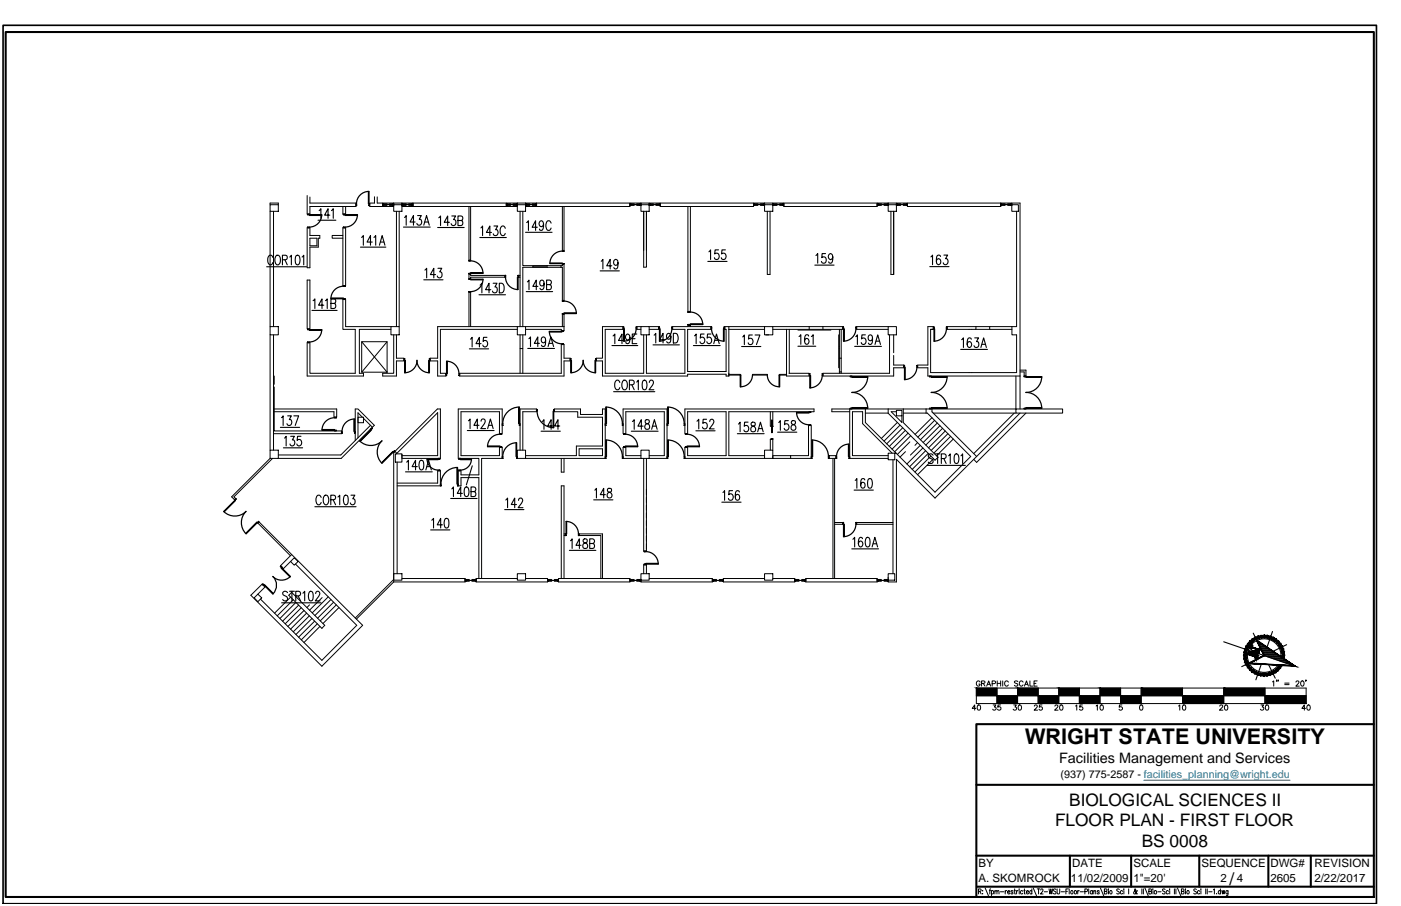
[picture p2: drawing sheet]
<svg xmlns="http://www.w3.org/2000/svg" width="432mm" height="279mm" viewBox="0 0 432 279" stroke-linecap="round" stroke-linejoin="round" font-family="sans-serif">
<defs><g id="words">
<text font-size="6.7" x="315.9" y="229.5">WRIGHT STATE UNIVERSITY</text>
<g font-size="5.3">
<text x="329.5" y="248.5">BIOLOGICAL SCIENCES II</text>
<text x="325.2" y="254.9">FLOOR PLAN - FIRST FLOOR</text>
<text x="351.9" y="261.3">BS 0008</text>
<text x="378.9" y="272.8">/</text>
</g>
<text font-size="4.4" x="326.4" y="235.4">Facilities Management and Services</text>
<g font-size="3.5">
<text x="301.6" y="267.4">BY</text>
<text x="330.4" y="267.4">DATE</text>
<text x="349.3" y="267.4">SCALE</text>
<text x="370.3" y="267.4">SEQUENCE</text>
<text x="391.6" y="267.4">DWG#</text>
<text x="405.2" y="267.4">REVISION</text>
<text x="301.6" y="272.1">A. SKOMROCK</text>
<text x="330.1" y="272.1">11/02/2009</text>
<text x="349.3" y="272.1">1&quot;=20'</text>
<text x="376.2" y="272.1">2</text>
<text x="381.2" y="272.1">4</text>
<text x="391.6" y="272.1">2605</text>
<text x="405.1" y="272.1">2/22/2017</text>
</g>
<text font-size="3.3" x="326.9" y="240">(937) 775-2587 - facilities_planning@wright.edu</text>
</g></defs>
<!-- layer: A-EXISTING -->
<g fill="none" stroke="#000" stroke-width=".31">
<path d="M83.2 63.1h2.6v2.1h-2.6zM83.2 63.1v-.5h2.6v.5M83.2 65.2v35.5M84.3 65.2v35.5M94.7 60.3v5.7h.8v-2.3h14.2v-1.1h-14.2v-1.8M94.7 70.2h.8v2.4h3.1v.9h-.5v2.7h-2.6v6.4h-.8zM95.5 73.5h2.2v2.3h-2.2zM105.7 70.2h.8v17.9h-.8zM105.7 72.6h-3.3v.9h3.3M105.7 63.7v2.3h.8v-2.3M115.4 60.7v1.9h-1.5v1.1h4.1M116.3 60.7v1.9h1.7"/>
<path d="M121.3 63.1h2.6v2.1h-2.6zM121.3 62.6h-3.3v1.1h3.3M121.3 62.6v.5M121.3 62.6h34.8M122.2 65.2v35.5M123 65.2v35.5M123.9 63.7h32.2M123.9 62.6v.5M127.3 62.6v1.1M144.5 63.7v16.6h.5v-16.6M159.4 63.1h2.6v2.1h-2.6zM159.4 62.6h-3.3v1.1h3.3"/>
<path d="M159.4 62.6h34.8M159.4 62.6v.5M160.3 65.2v35.5M161.1 65.2v16.7h7.6M162 62.6v.5M165.4 62.6v1.1M173.3 63.7v13.6h.5v-13.6M197.5 63.1h2.6v2.1h-2.6zM197.5 62.6h-3.3v1.1h-32.2M197.5 62.6h2.6M197.5 62.6v.5M198.4 65.2v17.2h.8v-17.2v12"/>
<path d="M203.5 62.6h28.8M212 63.7v32.4h.8v-32.4M235.6 63.1h2.6v2.1h-2.6zM235.6 62.6h-3.3v1.1h-28.8v-1.1h-3.4v.5M235.6 62.6h2.6M235.6 62.6v.5M236.5 65.2v19.4h.8v-19.4M241.6 62.6h28.8M273.7 63.1h2.6v2.1h-2.6zM273.7 62.6h-3.3v1.1h-28.8v-1.1h-3.4v.5M273.7 62.6h2.6M273.7 62.6v.5"/>
<path d="M274.6 65.2v19.4h.8v-19.4M279.7 62.6h28.8M308.5 62.6h5.9v63.5M308.5 62.6v1.1h-28.8v-1.1h-3.4v.5M311.8 63.1h2.1v2.1h-2.1zM311.8 62.6v.5M313.3 65.2v35.5h-1.4M94.7 86.4h.8v15h-.8zM144.5 84.5h.5v.4h10.6v.6h-10.6v.4h-.5zM160.3 84.9h-.4v.6h.4M168.7 81.9h4.6v-.4h.5v11.2h-.5v-10.3h-12.2v18.3M168.7 81.9l-4.5 .1v.4h4.5"/>
<path d="M172.9 81.9v.5M83.2 100.7h2.6v2.6h-2.6zM83.2 103.3v35.5M84.3 103.3v35.5M84.5 119.4v13.5h20.8v.8h-21M84.5 116v2.5M111.5 105.4h7.8v9.4h-7.8zM111.5 105.4l7.8 9.4M119.3 105.4l-7.8 9.4M120.5 100.7h2.5v2.6h-2.5zM120.5 100.7h-14v-8.4h-.8v9.3h3.8v13.5h-14v-9.4h-.8v10.3h17.3v-.9h-1.2v-13.5h9.7M121.3 103.3v11.8h-3.3v.9h4.2v-4.7h2.3v-.8h-2.3v-7.2"/>
<path d="M141.7 115.1h31.3v-8.9h.8v4.3h1.9v.8h-1.9v4.7h-32.1zM144.5 100.7v-10.6h.5v10.6M159.4 100.7h2.6v2.6h-2.6zM159.4 100.7h-24.5v9.8h-2.3v.8h2.3v4.7h2.5v-.9h-1.7v-13.5h23.7M160.3 103.3v4.2h.8v-4.2M160.3 107.5v7.6M161.1 107.5v7.6M162 100.7h11.8M173.3 100.7v-3.8h.5v5.1h-.8v-.4h-11M197.5 100.7h2.6v2.6h-2.6zM197.5 100.7h-1.2v.9h1.2M200.1 100.7h2.9v.9h-2.9"/>
<path d="M212 100.7v-.4h.8v.4M224.6 100.7v15.3h-.8v-.6h-11.9v.6h-26.2v-4.7h-1.9v-.8h1.9v-9.8h6.3v.9h-5.5v13.5h11.9v-11.8M224.6 101.6h11M224.6 115.5h3.5v.2h-3.5M232 115.5h4.5v.2h-4.5zM235.6 100.7h2.6v2.6h-2.6zM235.6 100.7h-12.2v.9h.4v13h-11.9v-13h7.2v-.9h-11.8v.9h3.8v13.5h-11.9v-11.8M236.1 103.3h.8M238.2 100.7h21.6v.9h-6.2M238.2 101.6h15.4M242.4 101.6v14.4h7v-.9h-6.2M242.4 115.5h-2.1v.2h2.1"/>
<path d="M243.3 101.6v13.5M245.9 101.8h10.2M249.4 100.7v.9M253.6 100.7v.9M258.5 103.3v10.1M258.7 110.5h.6M258.7 114.7h.6M258.7 101.6v13.5M259.3 101.6v13.5M273.7 100.7h2.6v2.6h-2.6zM273.7 100.7h-9.7v.9h9.7M274.2 103.3v11.8h-20.6v.9h21.8v-2.6h3.2v-.8h-3.2v-3"/>
<path d="M275.4 103.3v5.5M286.8 101.6h.9v-.9h-1.7v11.9h-3.2v.8h3.2v2.6h28.4M286.8 101.6h.9M291.9 100.7h8.9v.9h-8.9zM300.8 101.6h4.2M300.8 100.7h4.2M311.9 100.7v2.6h1.4v11.6h-26.5v-13.3M311.9 100.7h-6.9v.9h6.9M313.1 116v10.1M314.4 114.1h1.8v1.9h-.5v-1.3h-1.3M83.2 138.8h2.6v2.6h-2.6zM84.3 126.1h19.5v2.6h-.9v-1.7h-18.6"/>
<path d="M109.5 135.9v-9.8h.8l5.1 5.1-10.2 10.2h-19.4M110.3 128.7h1.7v1.7h-1.7zM111.7 128.7l-1.4-1.4v7.7M112 129l2.8 2.8M114.2 131.2l-9.2 9.1h-19.2M121.7 139.2l13.1-13.1h.9v15.3h-11.8M121.8 140h2.1v2.5h-2.1zM122.2 140l.1-.2-.6-.6-.4 .4v39M122.3 139.8l12.6-12.5v13.2h-11M159.4 138.8h2.6v2.6h-2.6zM160.3 138.8v-12.7h5.1v.9h-4.3v11.8M178.5 138.4h7.2v2.1h-7.2z"/>
<path d="M197.5 138.8h2.6v2.6h-2.6zM235.6 138.8h2.6v2.6h-2.6zM237.4 127v4.4h.8v-4.4M237.4 138.8v-3.4h.8v3.4M261.9 126.1v15.3h11.8M266.7 126.1v4.2l9.5 9.5h-.4M266.7 127.4h7M273.7 139.8h2.1v2h-2.1zM273.7 126.1v1.3l14.5 14.5 .9-.9-10.7-10.7v-4.2M275 139.8l-9.1-9.1v-3.7h-3.2v13.5h11M276.3 126.5h1.7v1.7h-1.7zM276.3 127h-1.6l3.3 3.3v-2.1"/>
<path d="M276.6 130.3l-5 4.9M277.4 131.1l-4.9 4.9M278.2 131.9l-4.9 5M278.4 127.4h7.4l13.4 13.4-11 11-12-12M279 132.7l-4.9 5M279.1 139.3l-1.7 1.7M279.9 133.6l-5 4.9M280.4 136.3l-3.8 3.8M280.7 134.4l-5 4.9M282.8 136.5l-.8 .8M283.6 137.3l-3 3M284.5 138.1l-5 5"/>
<path d="M285.3 139l-5 4.9M285.4 126.1v1.3M286.1 139.8l-5 5M287.2 128.8l-5.2 5.2M287.2 126.1v.9l13.8 13.8M287.6 127.4h25.5M288.1 129.6l-5.2 5.2M288.9 130.4l-5.2 5.2M289.7 131.3l-5.2 5.2M290.5 132.1l-5.2 5.2M291.4 132.9l-5.2 5.2M292.2 133.7l-5.2 5.2"/>
<path d="M293 134.5l-5.2 5.2M293.8 135.4l-5.2 5.2M312.6 127.4l-12.5 12.5M313.1 126.1h14.4v1.3h-14.4zM313.1 126.1h-56.7v.9h5.5M314.4 127.4l-26.2 26.2-11.9-11.9v37.8h-2.6v-.6M316.2 127.4l-15.2 15.2-.9-.9M83.2 141.4l-11.8 11.8 .9 .9 .4-.3-.6-.6 11.9-11.8M122.4 149h12.5v-3.8h.8v4.6h-13.3M122.4 142.5v34.4M123.9 140.1v1.1M162 140.5h15.6v-2.9h8.1v-8.9h-7.6v-1.7h-7.2v-.9h8v1.7h6.8v-1.7h.8v15.3h-24.5"/>
<path d="M173 141.4v4.2h.8v-4.2M197.5 140.5h-4.6v-2.5h-.9v3.4h5.5M198.4 141.4v28.5h.8v-28.5M200.1 140.5h4.6v-13.5h-11.8v6.7h-.9v-7.6h13.6v15.3h-5.5M235.6 140.5h-11v-13.5h26.3v-.9h-39.8v7.6h.8v-6.7h11.9v13.5h-11.9v-2.5h-.8v3.4h24.5M238.2 140.5h5.5v.9h-5.5zM243.7 140.5h5.5v-9.3h.8v10.2h-6.3M255.5 140.5h2.2v.9h-2.2zM256.7 141.4v37M257.2 141.4v37M275.2 141.8v35.1M286.9 140.6l-4.9 5"/>
<path d="M287.8 141.4l-5 5M89.5 173.2l-2.2 2.2-.8-.9 3.4-3.5 21.9 21.8-12.6 12.7-21.9-21.9 3.5-3.5 .9 .9-2.2 2.2M89.9 171l-10.1-10.1-.3 .4 10 10.1M90.7 172l1.2 1.2-1.2 1.1-1.2-1.1zM91.1 174l18.9 18.8-10.8 10.8-18.9-18.8M121.3 176.9h2.6v2h-2.6zM121.3 178.9v.6M121.3 179.5l-11.5 11.4M121.3 178.7l-11.8 11.9M123.9 178.4h19.5v1.1h-22.1M147.6 178.4v-31.1h-5.5v2.5h-.9v-4.6h.9v1.2h5.5v-5h-6.4v-15.3h13.6v7.6h-.9v-6.7h-11.8v13.5h11.8v-2.5h.9v3.4h-6.4v37M159.4 176.9h2.6v2h-2.6z"/>
<path d="M159.4 178.4h-12.7v1.1h22.1v-1.1h-6.8M172.1 178.4h22.1v1.1h-22.1zM173 178.4v-28.6h.8v28.6M173.8 164.6h.5v.6h-.5M185.2 178.4v-13.2h-6.7v-.6h7.2v13.8M197.5 176.9h2.6v2h-2.6zM198.4 176.9v-2.7h.8v2.7M200.1 178.4h19.5v1.1h-22.1v-.6M235.6 176.9h2.6v2h-2.6zM235.6 178.4h-12.7v1.1h22.1v-1.1h-6.8M248.3 178.4h22.1v1.1h-22.1zM257.2 161.1h2.6v.6h-2.6"/>
<path d="M273.7 176.9h2.1v2h-2.1zM273.7 178.4h.1M275.2 161.1h-11.2v.6h11.2M78.3 184.4l1.2-1.2 1.2 1.2-1.2 1.2zM89.5 184.2l-4.9 4.9M89.9 182.7l10.2 10.1-.9 1-10.2-10.2zM90.4 185l-5 4.9M91.2 185.8l-4.9 4.9M92 186.6l-4.9 5M92.9 187.4l-5 5M93.7 188.3l-5 4.9M94.5 189.1l-5 4.9"/>
<path d="M95.3 189.9l-4.9 4.9M95.4 186.5l-.8 .9M96.2 190.7l-5 5M97 191.6l-5 4.9M97.8 192.4l-4.9 4.9M98.6 193.2l-4.9 4.9M99.3 184.3l-3.9 3.9M101.1 184.1l-4.9 4.9M102 184.9l-5 4.9M102.8 185.7l-4.9 4.9M103.6 186.5l-4.9 5M104.5 187.4l-5 4.9"/>
</g>
<!-- layer: A-WINDOW -->
<g fill="none" stroke="#000" stroke-width=".31">
<path d="M118 62.8h.2v.5h-.2zM118.2 63.3h-.2h1.3M118.2 62.8h-.2h1.3M118.2 63.1h.1M118.2 63.1h2.9M120 63.3h1.3h-.2M120 62.8h1.3h-.2M121.1 62.8h.2v.5h-.2zM121.1 63.1h.1M123.9 62.8h.2v.5h-.2zM124.1 63.3h-.2h1.3M124.1 62.8h-.2h1.3"/>
<path d="M124.1 63.1h.1M124.1 63.1h3M126 63.3h1.3h-.2M126 62.8h1.3h-.2M127.1 62.8h.2v.5h-.2zM127.1 63.1h.1M156.1 62.8h.2v.5h-.2zM156.3 63.3h-.2h1.3M156.3 62.8h-.2h1.3M156.3 63.1h.1M156.3 63.1h2.9M158.1 63.3h1.3h-.2"/>
<path d="M158.1 62.8h1.3h-.2M159.2 62.8h.2v.5h-.2zM159.2 63.1h.1M162 62.8h.2v.5h-.2zM162.2 63.3h-.2h1.3M162.2 62.8h-.2h1.3M162.2 63.1h.1M162.2 63.1h3M164.1 63.3h1.3h-.2M164.1 62.8h1.3h-.2M165.2 62.8h.2v.5h-.2zM165.2 63.1h.1"/>
<path d="M194.2 62.8h.2v.5h-.2zM194.4 63.3h-.2h1.3M194.4 62.8h-.2h1.3M194.4 63.1h.1M194.4 63.1h2.9M196.2 63.3h1.3h-.2M196.2 62.8h1.3h-.2M197.3 62.8h.2v.5h-.2zM197.3 63.1h.1M200.1 62.8h.2v.5h-.2zM200.3 63.3h-.2h1.3M200.3 62.8h-.2h1.3"/>
<path d="M200.3 63.1h.1M200.3 63.1h3M202.2 63.3h1.3h-.2M202.2 62.8h1.3h-.2M203.3 62.8h.2v.5h-.2zM203.3 63.1h.1M232.3 62.8h.2v.5h-.2zM232.5 63.3h-.2h1.3M232.5 62.8h-.2h1.3M232.5 63.1h.1M232.5 63.1h2.9M234.4 63.3h1.2h-.2"/>
<path d="M234.4 62.8h1.2h-.2M235.4 62.8h.2v.5h-.2zM238.2 62.8h.2v.5h-.2zM238.4 63.3h-.2h1.3M238.4 62.8h-.2h1.3M238.4 63.1h3M240.3 63.3h1.3h-.2M240.3 62.8h1.3h-.2M241.4 62.8h.2v.5h-.2zM241.4 63.1h.1M270.4 62.8h.2v.5h-.2zM270.6 63.3h-.2h1.3"/>
<path d="M270.6 62.8h-.2h1.3M270.6 63.1h.1M270.6 63.1h2.9M272.5 63.3h1.2h-.2M272.5 62.8h1.2h-.2M273.5 62.8h.2v.5h-.2zM276.3 62.8h.2v.5h-.2zM276.5 63.3h-.2h1.3M276.5 62.8h-.2h1.3M276.5 63.1h3M278.4 63.3h1.3h-.2M278.4 62.8h1.3h-.2"/>
<path d="M279.5 62.8h.2v.5h-.2zM279.5 63.1h.1M308.5 62.8h.2v.5h-.2zM308.7 63.3h-.2h1.3M308.7 62.8h-.2h1.3M308.7 63.1h.1M308.7 63.1h2.9M310.6 63.3h1.2h-.2M310.6 62.8h1.2h-.2M311.6 62.8h.2v.5h-.2zM143.4 178.7h.2v.6h-.2zM143.6 178.7h-.2h1.3"/>
<path d="M143.6 179.3h-.2h1.3M143.6 179h.1M143.6 179h2.9M145.4 178.7h1.3h-.2M145.4 179.3h1.3h-.2M146.5 178.7h.2v.6h-.2zM146.5 179h.1M168.8 178.7h.2v.6h-.2zM169 178.7h-.2h1.3M169 179.3h-.2h1.3M169 179h.1M169 179h2.9"/>
<path d="M170.8 178.7h1.3h-.2M170.8 179.3h1.3h-.2M171.9 178.7h.2v.6h-.2zM171.9 179h.1M194.2 178.7h.2v.6h-.2zM194.4 178.7h-.2h1.3M194.4 179.3h-.2h1.3M194.4 179h.1M194.4 179h2.9M196.2 178.7h1.3h-.2M196.2 179.3h1.3h-.2M197.3 178.7h.2v.6h-.2z"/>
<path d="M197.3 179h.1M219.6 178.7h.2v.6h-.2zM219.8 178.7h-.2h1.3M219.8 179.3h-.2h1.3M219.8 179h.1M219.8 179h2.9M221.7 178.7h1.2h-.2M221.7 179.3h1.2h-.2M222.7 178.7h.2v.6h-.2zM245 178.7h.2v.6h-.2zM245.2 178.7h-.2h1.3M245.2 179.3h-.2h1.3"/>
<path d="M245.2 179h.1M245.2 179h2.9M247.1 178.7h1.2h-.2M247.1 179.3h1.2h-.2M248.1 178.7h.2v.6h-.2zM270.4 178.7h.2v.6h-.2zM270.6 178.7h-.2h1.3M270.6 179.3h-.2h1.3M270.6 179h.1M270.6 179h2.9M272.5 178.7h1.2h-.2M272.5 179.3h1.2h-.2"/>
<path d="M273.5 178.7h.2v.6h-.2z"/>
</g>
<!-- layer: ROOM-NUMBER -->
<g fill="none" stroke="#000" stroke-width=".34">
<path d="M84.1 79.4a.72 .72 0 0 0-1.2-.6 2.08 2.08 0 0 0 .3 2.9 .81 .81 0 0 0 .9-.7M85.1 78.8l.3-.1a1.59 1.59 0 0 1 1.2 1.2 1.59 1.59 0 0 1-.6 1.6l-.2 .2a1.31 1.31 0 0 1-1.1-1.9zM89.3 79.3l.5-.6v3M91.3 78.8l.5-.1a2.02 2.02 0 0 1 0 3h-.2a2.36 2.36 0 0 1-.3-2.9zM93.1 79.3l.5-.6v3M98 67.9h5.5M98.4 65l.5-.6v2.9M101.7 66.4h-1.7l1.1-2v2.9M102.2 65l.5-.6v2.9M111.1 76.2h7.8M111.4 73.2l.6-.5v2.9M114.7 74.6h-1.6l1.1-1.9v2.9"/>
<path d="M115.2 73.2l.6-.5v2.9M116.9 75.6l.9-2.9 .8 2.9M117.3 74.6h1M124.3 70h8.3M124.7 67.1l.5-.6v2.9M127.9 68.5h-1.5l1-2v2.9M128.7 66.5h1.2l-.7 1.1a.88 .88 0 0 1 .7 1.2 .88 .88 0 0 1-1.3 .4l-.1-.3M130.6 69.4l.9-2.9 .8 2.9M130.9 68.5h1.1M134.9 70.2h8.2M135.2 67.2l.6-.6v3M138.5 68.6h-1.6l1.1-2v3"/>
<path d="M139.2 66.6h1.2l-.6 1.1a.9 .9 0 0 1 .7 1.2 .9 .9 0 0 1-1.3 .5l-.2-.4M141.2 68h.9l.5-.5a.64 .64 0 0 0-.5-.9h-.9v3h.9a.84 .84 0 0 0 .6-.8 .84 .84 0 0 0-.6-.8M147.9 73.3h8.2M148.2 70.3l.5-.6v3M151.5 71.7h-1.6l1.1-2v3M152.2 69.7h1.2l-.6 1.1a.88 .88 0 0 1 .7 1.2 .88 .88 0 0 1-1.4 .4l-.1-.3M155.7 70.4a.72 .72 0 0 0-1.1-.5 2.02 2.02 0 0 0 .2 2.8 .75 .75 0 0 0 .9-.7M162 71.6h8.2M162.3 68.6l.6-.5v2.9M165.6 70.1h-1.6l1.1-2v2.9M167.5 69.1l-.3 .7a.82 .82 0 0 1-1.1-.8 .82 .82 0 0 1 1.1-.8 2.28 2.28 0 0 1-.3 2.8l-.6-.1v-.3M169.9 68.8a.74 .74 0 0 0-.8-.7 .74 .74 0 0 0-.7 .7v1.5a.72 .72 0 0 0 .4 .7 .72 .72 0 0 0 .7-.1l.4-.6"/>
<path d="M218.5 77.7l.5-.6v2.9M221.5 77.1h-1.1l-.1 1.2a.89 .89 0 0 1 1.4 .8 .89 .89 0 0 1-1.4 .7l-.1-.3M223.6 77.1h-1.1l-.1 1.2a.89 .89 0 0 1 1.4 .8 .89 .89 0 0 1-1.4 .7l-.1-.3M251.5 78.8l.5-.6v3M254.4 78.2h-1v1.1a.92 .92 0 0 1 1.3 .9 .92 .92 0 0 1-1.3 .8l-.2-.4M256.7 79.2l-.4 .7a.88 .88 0 0 1-1.1-.6 .88 .88 0 0 1 .7-1.1 1.81 1.81 0 0 1 .1 3l-.5-.2-.1-.3M286.9 79.2l.5-.5v2.9M289.9 79.1l-.2-.3-.5-.1a1.54 1.54 0 0 0-.6 1.9l.3 .9a.88 .88 0 0 0 1.2-.6 .88 .88 0 0 0-.8-1.1l-.4 .1-.3 .7M290.9 78.7h1.2l-.7 1.1a.88 .88 0 0 1 .7 1.2 .88 .88 0 0 1-1.3 .3l-.1-.3M82.2 82.3h12.3M87.1 80.1h.9l.5-.5a.64 .64 0 0 0-.5-.9h-.9v3M87.8 80.1l.7 1.6"/>
<path d="M96.2 95.7h7.7M96.5 92.7l.5-.5v2.9M99.8 94.1h-1.6l1-1.9v2.9M100.3 92.7l.6-.5v2.9M102 93.6h1l.5-.6a.64 .64 0 0 0-.5-.8h-1v2.9h1a.84 .84 0 0 0 .5-.7 .84 .84 0 0 0-.5-.8M130.6 86.3h5.9M131 83.3l.5-.6v3M134.3 84.7h-1.7l1.1-2v3M135 82.7h1.2l-.7 1.1a.9 .9 0 0 1 .7 1.2 .9 .9 0 0 1-1.2 .5l-.2-.4M147.6 90.9h8.2M148 87.9l.5-.6v3M151.3 89.3h-1.6l1-2v3"/>
<path d="M152 87.3h1.2l-.7 1.2a.85 .85 0 0 1 .8 1.3 .85 .85 0 0 1-1.5 0M153.9 87.3a1.59 1.59 0 0 1 1.6 1.1 1.59 1.59 0 0 1-.5 1.8l-1.1 .1zM162.2 89.9h8.1M162.5 86.9l.5-.5v2.9M165.8 88.3h-1.6l1.1-1.9v2.9M167.7 87.3l-.1 .5a.63 .63 0 0 1-.6 .4 .63 .63 0 0 1-.6-.4l-.1-.5a.82 .82 0 0 1 .8-.9l.5 .4 .1 .5a1.44 1.44 0 0 1-.9 2l-.4-.4M168.5 87.8l1.2-.2 .2-.4-.2-.7-1.2-.1v2.9h.9a.82 .82 0 0 0 .6-.7 .82 .82 0 0 0-.6-.8M185 83.5h5.9M185.3 80.6l.5-.6v2.9M188.6 82h-1.6l1.1-2v2.9M190.5 81l-.3 .7a.88 .88 0 0 1-1.2-.6 .88 .88 0 0 1 .8-1.1 1.21 1.21 0 0 1 .7 1.7l-.3 1.1-.6 .1-.4-.4M218.2 80.6h5.9"/>
<path d="M251.1 81.8h6M286.6 82.2h5.9M144.7 107.6h5.9M145 104.6l.5-.6v3M148.3 106h-1.6l1.1-2v3M150.1 104h-1.1l-.1 1.3a.95 .95 0 0 1 1.5 .5 .95 .95 0 0 1-1.1 1.2l-.5-.6M162.7 107.5h8.2M163 104.5l.5-.6v3M166.3 105.9h-1.6l1-2v3M168.2 104.9l-.1 .4a.63 .63 0 0 1-.6 .4 .63 .63 0 0 1-.6-.4l-.1-.4a.82 .82 0 0 1 .7-1l.6 .4 .1 .6a1.57 1.57 0 0 1-.7 2l-.5-.2-.1-.3M168.9 106.9l.9-3 .8 3M169.2 105.9h1.1"/>
<path d="M188.6 106.6h8M188.9 103.6l.6-.6v3M191 118a.72 .72 0 0 0-1.1-.6 2.02 2.02 0 0 0 .2 2.8 .75 .75 0 0 0 .9-.7M192.1 117.4l.2-.2a1.59 1.59 0 0 1 .8 2.6l-.4 .4a1.39 1.39 0 0 1-.9-2.2zM192.2 105h-1.6l1.1-2v3M194 118.7l1.3-.2 .2-.4-.1-.6-.4-.3h-1v3M194.2 104l-.4 .7a.88 .88 0 0 1-1.1-.6 .88 .88 0 0 1 .7-1.1 1.81 1.81 0 0 1 .1 3l-.5-.2-.1-.2M194.7 118.7l.8 1.5M194.9 104.5h.8M196.2 117.8l.5-.6v3M196.3 103h-1.4v3h1.4M198.2 117.4l.6-.2a2.02 2.02 0 0 1 0 3h-.2a1.38 1.38 0 0 1-.7-1.7z"/>
<path d="M200.1 118l.2-.5a.68 .68 0 0 1 .9-.1 .68 .68 0 0 1 .1 1l-1.3 1.8h1.5M201.3 106.4h8.1M201.6 103.3l.5-.5v3M204.9 104.8h-1.6l1.1-2v3M206.8 103.8l-.1 .4a.63 .63 0 0 1-.6 .4 .63 .63 0 0 1-.6-.4l-.1-.4a.82 .82 0 0 1 .7-1l.6 .4 .1 .6a1.57 1.57 0 0 1-.7 2l-.5-.2-.1-.3M207.5 102.8h.8a1.78 1.78 0 0 1 0 3h-.8zM213.7 106.6h8.3M214.1 103.6l.5-.6v3M217 103h-1l-.2 1.3a.95 .95 0 0 1 1.5 .5 .95 .95 0 0 1-1 1.2l-.6-.6M219.1 103h-1l-.2 1.3a.95 .95 0 0 1 1.5 .5 .95 .95 0 0 1-1 1.2l-.5-.6M220 106l.8-3 .9 3M220.3 105h1"/>
<path d="M228.6 106.9h5.9M228.9 103.9l.5-.6v3M231.9 103.3h-1.1l-.1 1.3a.89 .89 0 0 1 1.4 .7 .89 .89 0 0 1-1.4 .7l-.1-.3M232.7 103.3h1.5l-1.1 3M245.9 106.8h5.5M246.3 103.8l.5-.6v3M249.2 103.6l-.1-.3-.5-.1a2.02 2.02 0 0 0 0 3 .86 .86 0 0 0 .8-1 .86 .86 0 0 0-1.1-.7l-.3 .7M250.1 103.8l.5-.6v3M263.4 106.8h8.3M263.8 103.8l.5-.5v2.9M266.7 103.3h-1l-.2 1.2a.95 .95 0 0 1 1.5 .6 .95 .95 0 0 1-1 1.1l-.6-.6M268.9 104.2l-.1 .5a.63 .63 0 0 1-.6 .4 .63 .63 0 0 1-.6-.4v-.5a.82 .82 0 0 1 .7-.9l.5 .4 .1 .5a1.44 1.44 0 0 1-.8 2l-.5-.4"/>
<path d="M269.7 106.2l.8-2.9 .9 2.9M270 105.2h1M296.1 107.8h8.2M296.4 104.7l.5-.5v3M299.4 104.6l-.1-.3-.6-.1a2.02 2.02 0 0 0 0 3 .86 .86 0 0 0 .8-1 .86 .86 0 0 0-1.1-.7l-.3 .7M300.4 104.2h1.2l-.6 1.1a.9 .9 0 0 1 .6 1.2 .9 .9 0 0 1-1.2 .5l-.2-.4M302.3 107.2l.9-3 .8 3M302.7 106.2h1M86.4 131.8h5.9M86.8 128.8l.5-.6v3M87.3 138.1h6M87.7 135.1l.5-.6v3"/>
<path d="M88.7 128.2h1.1l-.6 1.2a.86 .86 0 0 1 .7 1.2 .86 .86 0 0 1-1.4 .3l-.1-.2M89.6 134.5h1.1l-.6 1.2a.88 .88 0 0 1 .7 1.1 .88 .88 0 0 1-1.3 .4l-.1-.3M90.6 128.2h1.4l-1 3M92.8 134.5h-1.1l-.1 1.3a.95 .95 0 0 1 1.5 .5 .95 .95 0 0 1-1.1 1.2l-.5-.6M144 132.8h8.3M144.4 129.8l.5-.6v3M147.6 131.2h-1.5l1-2v3M148.3 129.9l.4-.7 .6 .1 .2 .5-.3 .9-1 1.5h1.5M150.3 132.2l.8-3 .9 3M150.6 131.2h1.1M166.8 133h5.9M167.1 130l.6-.6v3"/>
<path d="M170.4 131.4h-1.6l1.1-2v3M172.5 131.4h-1.6l1.1-2v3M189.1 120.8h12.7M194.6 133h8.2M194.9 130l.6-.6v3M198.2 131.4h-1.6l1.1-2v3M198.9 129.6v.5l.3 .5a.92 .92 0 0 1 1.1 1 .92 .92 0 0 1-1.4 .7v-.2a1.04 1.04 0 0 1 .9-1.5 .61 .61 0 0 0 .3-.6 .61 .61 0 0 0-.4-.6zM200.8 132.4l.9-3 .8 3M201.2 131.4h1M214.5 132.9h5.9M214.8 129.9l.6-.6v3M217.8 129.3h-1.1v1.1a.92 .92 0 0 1 1.3 .9 .92 .92 0 0 1-1.3 .8l-.2-.4"/>
<path d="M218.8 130v-.4a.68 .68 0 0 1 1-.1 .68 .68 0 0 1 .1 .9l-1.3 1.9h1.5M227.3 133.7h8.2M227.6 130.8l.5-.6v3M230.6 130.2h-1.1l-.1 1.3a.89 .89 0 0 1 1.4 .7 .89 .89 0 0 1-1.4 .7l-.1-.3M231.6 130.4a.64 .64 0 0 0 .2 .9 .92 .92 0 0 1 1.2 1 .92 .92 0 0 1-1.4 .7 1.15 1.15 0 0 1 0-1.2 1.15 1.15 0 0 1 1.1-.6 .67 .67 0 0 0-.4-1zM233.5 133.2l.9-3 .8 3M233.8 132.2h1.1M239.7 133.3h5.9M240 130.3l.5-.6v3M243 129.7h-1.1l-.1 1.3a.95 .95 0 0 1 1.5 .5 .95 .95 0 0 1-1.1 1.2l-.5-.6M244 129.9a.64 .64 0 0 0 .2 .9 .94 .94 0 0 1 1.1 .9 .94 .94 0 0 1-1 1 .99 .99 0 0 1-.5-1.2 .99 .99 0 0 1 1.1-.7l.2-.1a.64 .64 0 0 0-.4-1zM288.2 140h1.5"/>
<path d="M289 140v2.9M97 156.3h12.7M99 153.4a.74 .74 0 0 0-.8-.7 .74 .74 0 0 0-.7 .7v1.6a.72 .72 0 0 0 1.2 .5l.3-.5M100 152.8l.3-.1a1.39 1.39 0 0 1 .9 2.3 .72 .72 0 0 1-1.2 .5l-.4-1 .1-1.1zM102 154.1l1.2-.1 .2-.4-.2-.8-1.2-.1v3M102.7 154.1l.7 1.6M104.2 153.3l.5-.6v3M106.2 152.8l.5-.1a1.38 1.38 0 0 1 .6 1.7l-.3 1.1-.5 .2a2.28 2.28 0 0 1-.3-2.9zM108.2 152.7h1.2l-.7 1.1a.9 .9 0 0 1 .7 1.2 .9 .9 0 0 1-1.2 .5l-.2-.4M125 145.5h8.2M125.3 142.5l.6-.5v2.9M128.6 143.9h-1.6l1.1-1.9v2.9"/>
<path d="M129.5 142.1l.5-.1a1.38 1.38 0 0 1 .6 1.7l-.3 1.1-.5 .1a2.28 2.28 0 0 1-.3-2.8zM131.2 144.9l.9-2.9 .8 2.9M131.6 143.9h1M137.2 160l.5-.1a1.38 1.38 0 0 1 .7 1.7l-.3 1.1-.6 .1a2.28 2.28 0 0 1-.3-2.8zM138.9 153.7h8.1M139.2 150.8l.6-.6v2.9M142.5 152.2h-1.6l1.1-2v2.9M143.4 150.3l.5-.1a2.02 2.02 0 0 1 0 2.9h-.2a1.38 1.38 0 0 1-.6-1.7zM145.2 151.6l1.2-.2 .3-.4-.3-.7-1.2-.1v2.9h.9a.79 .79 0 0 0 .6-.7 .79 .79 0 0 0-.6-.8M145.6 143.7l-1.9 5.8M155.5 157.2h6M155.9 154.2l.5-.6v3"/>
<path d="M159.2 155.6h-1.6l1-2v3M159.8 154.3l.1-.4a.68 .68 0 0 1 1-.1 .68 .68 0 0 1 .1 .9l-1.3 1.9h1.5M183 154.1h5.9M183.3 151.1l.5-.5v3M186.6 152.5h-1.6l1.1-1.9v3M187.3 150.7a.64 .64 0 0 0 .3 1 .94 .94 0 0 1 1 .9 .94 .94 0 0 1-1 1 .99 .99 0 0 1-.4-1.2 .99 .99 0 0 1 1-.7l.2-.1a.64 .64 0 0 0-.3-1zM222.5 154.9h5.9M222.8 151.9l.5-.6v3M225.8 151.3h-1.1l-.1 1.3a.95 .95 0 0 1 1.5 .5 .95 .95 0 0 1-1.1 1.2l-.5-.6M227.9 151.7l-.1-.3-.5-.1a1.57 1.57 0 0 0-.7 2l.1 .6a.63 .63 0 0 0 .6 .4 .63 .63 0 0 0 .6-.4l.1-.5a.82 .82 0 0 0-.7-.9l-.4 .1-.3 .7M263.2 151.1h6M263.6 148.1l.5-.5v3"/>
<path d="M266.5 148l-.1-.3-.5-.1a1.57 1.57 0 0 0-.6 2l.1 .5a.63 .63 0 0 0 .6 .5 .63 .63 0 0 0 .5-.5l.1-.4a.82 .82 0 0 0-.7-1l-.3 .2-.3 .7M267.7 147.7l.5-.1a2.02 2.02 0 0 1 0 3h-.2a1.38 1.38 0 0 1-.6-1.7zM285.8 143.5h11.7M287.6 140.4a.74 .74 0 0 0-1-.4 .74 .74 0 0 0-.4 1l1 .5a.78 .78 0 0 1 .3 1.2 .78 .78 0 0 1-1.2 .1l-.2-.3M290.1 141.4l1.3-.2 .2-.4-.1-.5-.4-.3h-1v2.9M290.9 141.4l.7 1.5M292.4 140.6l.5-.6v2.9M294.4 140.1l.5-.1a2.02 2.02 0 0 1 0 2.9h-.2a1.38 1.38 0 0 1-.6-1.7zM296.2 140.6l.5-.6v2.9M132.7 163.4h6M133.1 160.4l.5-.5v2.9M136.4 161.9h-1.6l1-2v2.9"/>
<path d="M175.5 169.7h8.2M175.8 166.8l.5-.6v2.9M179.1 168.2h-1.6l1.1-2v2.9M179.8 166.3a.64 .64 0 0 0 .3 1 .92 .92 0 0 1 1.1 1 .92 .92 0 0 1-1.4 .7 1.15 1.15 0 0 1 0-1.2 1.15 1.15 0 0 1 1.1-.6 .67 .67 0 0 0-.3-1zM181.8 167.6l1.2-.2 .2-.4-.2-.7-1.2-.1v2.9h.9a.79 .79 0 0 0 .6-.7 .79 .79 0 0 0-.6-.8M262.5 169.3h8.3M262.9 166.3l.5-.6v3M265.8 166.1l-.1-.2-.5-.2a2.02 2.02 0 0 0 0 3 .86 .86 0 0 0 .7-1 .86 .86 0 0 0-1-.7l-.3 .7M267 165.9l.5-.2a2.36 2.36 0 0 1 .4 2.8l-.6 .2a2.23 2.23 0 0 1-.3-2.8zM268.8 168.7l.8-3 .9 3M269.1 167.7h1.1M86.8 185.9h12.1"/>
<path d="M88.6 182.8a.76 .76 0 0 0-1-.4 .76 .76 0 0 0-.4 1l1 .5a.78 .78 0 0 1 .3 1.2 .78 .78 0 0 1-1.2 .1l-.2-.3M89.3 182.3h1.4M90 182.3v3M91.2 183.8l1.2-.2 .2-.4-.2-.7-1.2-.2v3M91.9 183.8l.7 1.5M93.4 182.9l.5-.6v3M95.4 182.5l.5-.2a2.36 2.36 0 0 1 .3 2.9l-.5 .1a2.23 2.23 0 0 1-.3-2.8zM97.3 183.1l.1-.5a.68 .68 0 0 1 1-.1 .68 .68 0 0 1 0 1l-1.2 1.8h1.5"/>
</g>
<!-- layer: A-DOOR -->
<g fill="none" stroke="#000" stroke-width=".38">
<path d="M113.6 59.1h.1v3.8h-.1zM113.7 59a3.8 3.8 0 0 0-3.8 3.9M94.8 66h.5v.2h-.5zM94.8 70h.5v.2h-.5zM95.3 66.2h3.9v.2h-3.9zM99.2 66.2a3.8 3.8 0 0 1-3.9 3.8M105.8 66h.6v.2h-.6zM105.8 70h.6v.2h-.6zM106.4 66.2h3.8v.2h-3.8zM109.7 62.9h.2v.5h-.2zM110.2 66.2a3.8 3.8 0 0 1-3.9 3.8M113.7 62.9h.2v.5h-.2z"/>
<path d="M173.3 77.4a3.8 3.8 0 0 0-3.8 3.9M173.3 77.3h.5v.2h-.5zM102 91.9h3.8v.2h-3.8zM105.8 88.3a3.8 3.8 0 0 0-3.8 3.8M105.8 92.1h.6v.2h-.6zM105.8 88.1h.6v.2h-.6zM144.5 85.9h.5v.2h-.5zM144.5 89.9h.5v.2h-.5zM144.5 84.3h.5v.2h-.5zM144.5 80.3h.5v.2h-.5zM145 80.4a3.8 3.8 0 0 1 3.9 3.9M145 86.1h3.9v.2h-3.9z"/>
<path d="M145 84.1h3.9v.2h-3.9zM148.9 86.1a3.8 3.8 0 0 1-3.9 3.8M155.6 84.9h.2v.6h-.2zM155.8 85.5a3.8 3.8 0 0 0 3.8 3.8M159.5 85.5h.2v3.8h-.2zM159.7 84.9h.2v.6h-.2zM169.5 81.1h3.8v.2h-3.8zM173.3 96.7h.5v.2h-.5zM173.3 92.7h.5v.2h-.5zM173.3 81.3h.5v.2h-.5zM173.8 92.9a3.8 3.8 0 0 1 3.8 3.8M173.8 96.5h3.8v.2h-3.8z"/>
<path d="M212 96.1h.8v.2h-.8zM212.8 96.2a3.8 3.8 0 0 1 3.8 3.9M212.8 99.9h3.8v.2h-3.8zM94.8 101.4h.5v.3h-.5zM94.8 105.5h.5v.2h-.5zM95.3 101.7h3.9v.2h-3.9zM99.2 101.6a3.8 3.8 0 0 1-3.9 3.9M124.5 110.6h.2v.5h-.2zM124.7 114.9a3.8 3.8 0 0 0 3.8-3.8 3.8 3.8 0 0 0 3.8 3.8M124.7 111.1h.2v3.8h-.2zM132.2 111.1h.1v3.8h-.1zM132.3 110.6h.3v.5h-.3z"/>
<path d="M137.4 115.2h.2v.6h-.2zM137.6 111.4a3.8 3.8 0 0 1 3.8 3.8M137.6 111.4h.2v3.8h-.2zM141.4 115.2h.3v.6h-.3zM169.3 102.2a3.8 3.8 0 0 0 3.8 3.8M169.3 102.2h3.9v.2h-3.9zM173.2 102h.5v.2h-.5zM173.2 106h.5v.2h-.5zM175.7 110.6h.3v.5h-.3zM176 111.1h.1v3.8h-.1zM179.7 111.1a3.8 3.8 0 0 0 3.9 3.8M179.8 111.1a3.8 3.8 0 0 1-3.9 3.8"/>
<path d="M183.4 111.1h.2v3.8h-.2zM183.6 110.6h.2v.5h-.2zM192 100.9h.2v.5h-.2zM192.2 101.4h.2v3.8h-.2zM196.1 100.9h.2v.5h-.2zM196.1 101.4a3.8 3.8 0 0 1-3.9 3.8M203 100.9h.3v.5h-.3zM203.3 101.4h.1v3.8h-.1zM207.1 100.9h.2v.5h-.2zM207.1 101.4a3.8 3.8 0 0 1-3.9 3.8M212 100.1h.8v.2h-.8zM219.1 100.9h.2v.5h-.2z"/>
<path d="M219.3 101.4a3.8 3.8 0 0 0 3.8 3.8M223 101.4h.2v3.8h-.2zM223.2 100.9h.2v.5h-.2zM228.1 115.7h.2v3.6h-.2zM231.9 115.6a3.6 3.6 0 0 1-3.6 3.7M236.5 115.6a3.6 3.6 0 0 0 3.6 3.7M240.1 115.7h.2v3.6h-.2zM249.4 115.2h.2v.6h-.2zM249.6 115.8h.2v3.8h-.2zM253.4 115.2h.2v.6h-.2zM253.4 115.8a3.8 3.8 0 0 1-3.8 3.8M259.8 100.9h.2v.5h-.2z"/>
<path d="M260 101.4h.2v3.8h-.2zM262.1 116h.5v.2h-.5zM262.6 116.2h4.8v.1h-4.8zM263.8 100.9h.2v.5h-.2zM263.8 101.4a3.8 3.8 0 0 1-3.8 3.8M267.4 116.2a4.9 4.9 0 0 1-4.9 4.8M278.6 112.7h.2v.6h-.2zM278.8 113.3h.1v3.8h-.1zM282.6 112.7h.2v.6h-.2zM282.6 113.2a3.8 3.8 0 0 1-3.8 3.9M286.5 116h.5v.2h-.5zM287 116.2h4.9v.1h-4.9z"/>
<path d="M287.7 100.9h.2v.5h-.2zM287.9 101.4h.2v3.8h-.2zM291.7 100.9h.2v.5h-.2zM291.7 101.4a3.8 3.8 0 0 1-3.8 3.8M291.9 116.2a4.9 4.9 0 0 1-4.9 4.8M315.7 116h.5v.2h-.5zM316.2 116.2h4.9v.1h-4.9zM321.1 116.2a4.9 4.9 0 0 1-4.9 4.8M99.3 132.5h3.8v.2h-3.8zM103.1 128.8a3.8 3.8 0 0 0-3.9 3.9M103.1 132.7h.5v.2h-.5zM103.1 128.7h.5v.2h-.5z"/>
<path d="M105.3 133.1h.2v.5h-.2zM109.1 129.3h.2v3.8h-.2zM109.3 129.2a3.8 3.8 0 0 0-3.9 3.8M109.3 133.1h.2v.5h-.2zM110.8 136a4.9 4.9 0 0 0 7 0M114.3 132.5l.1 .1-3.4 3.5-.2-.1zM114.5 132l.2 .2-.4 .3-.2-.1zM117.7 135.9a4.9 4.9 0 0 0 0 7M121.6 139l.1 .2-.4 .4-.1-.2zM150.3 137.6h3.8v.2h-3.8zM154.1 133.9a3.8 3.8 0 0 0-3.8 3.8M154.1 137.8h.5v.2h-.5z"/>
<path d="M154.1 133.7h.5v.3h-.5zM154.8 130.7h.2v.5h-.2zM159.1 136.6h.1v4.2h-.1zM159.2 136.5a4.3 4.3 0 0 0-4.2 4.3M159.9 125.6h.2v5.1h-.2zM160.1 125.5a5.1 5.1 0 0 0-5.1 5.1M160.1 130.7h.2v.5h-.2zM165.4 126.3h.2v.5h-.2zM165.5 126.8a5.1 5.1 0 0 0 5.1 5.1M170.5 126.8h.2v5.1h-.2zM170.7 126.3h.2v.5h-.2zM186.5 130.7h.2v.5h-.2z"/>
<path d="M186.7 135.7a5.1 5.1 0 0 1 5.1 5.1M186.7 125.5a5.1 5.1 0 0 1 5.1 5.1M186.7 135.7h.2v5.1h-.2zM186.7 125.6h.2v5.1h-.2zM191.8 130.7h.2v.5h-.2zM192.2 137.8h.5v.2h-.5zM192.2 133.7h.5v.3h-.5zM192.7 133.9a3.8 3.8 0 0 1 3.8 3.8M192.7 137.6h3.8v.2h-3.8zM205.6 130.7h.2v.5h-.2zM205.8 135.7a5.1 5.1 0 0 1 5.1 5.1M205.8 125.5a5.1 5.1 0 0 1 5.1 5.1"/>
<path d="M205.8 135.7h.2v5.1h-.2zM205.8 125.6h.2v5.1h-.2zM210.9 130.7h.2v.5h-.2zM211.3 137.8h.5v.2h-.5zM211.3 133.7h.5v.3h-.5zM211.7 133.9a3.8 3.8 0 0 1 3.9 3.8M211.8 137.6h3.8v.2h-3.8zM237.7 131.4l.5 .1zM237.7 135.3l.5 .1zM237.8 129.6h.2v3.8h-.2zM245.5 127.2a3.8 3.8 0 0 0 3.8 3.8M245.5 127.2h3.9v.2h-3.9z"/>
<path d="M249.4 127h.5v.2h-.5zM249.4 131h.5v.2h-.5zM250.2 135.7a5.1 5.1 0 0 1 5.1 5.1M250.2 135.7h.3v5.1h-.3zM261.5 137h.2v3.8h-.2zM261.7 137a3.8 3.8 0 0 0-3.9 3.8M262.1 125.9h.5v.2h-.5zM262.5 121a4.9 4.9 0 0 1 4.9 4.9M262.6 125.7h4.8v.2h-4.8zM286.5 125.9h.5v.2h-.5zM287 121a4.9 4.9 0 0 1 4.9 4.9M287 125.7h4.9v.2h-4.9z"/>
<path d="M315.7 125.9h.5v.2h-.5zM316.2 121a4.9 4.9 0 0 1 4.9 4.9M316.2 125.7h4.9v.2h-4.9zM68.9 157.7a4.9 4.9 0 0 0 6.9 0 4.9 4.9 0 0 0 0 6.9M72.3 154.1l.4-.3 .1 .1-.4 .4zM72.4 154.3l.1 .1-3.4 3.4-.1-.1zM117.6 142.7l3.4-3.4 .2 .1-3.5 3.4zM131.6 141.6a3.4 3.4 0 0 0 3.4 3.4M131.7 141.6h3.4v.1h-3.4zM135.1 141.4h.5v.2h-.5zM135.1 145h.5v.2h-.5zM135.7 149.3h.2v.5h-.2z"/>
<path d="M140.9 144.2h.1v5.1h-.1zM141 144.2a5.1 5.1 0 0 0-5.1 5.1M141 149.3h.2v.5h-.2zM141.4 141.4h.5v.2h-.5zM141.4 145h.5v.2h-.5zM141.9 141.6h3.4v.1h-3.4zM145.3 141.6a3.4 3.4 0 0 1-3.4 3.4M154.8 140.8h.2v.6h-.2zM159.2 140.8h.2v.6h-.2zM186.5 140.8h.2v.6h-.2zM191.8 140.8h.2v.6h-.2zM205.6 140.8h.2v.6h-.2z"/>
<path d="M210.9 140.8h.2v.6h-.2zM250 140.8h.2v.6h-.2zM255.3 140.8h.2v.6h-.2zM257.7 140.8h.2v.6h-.2zM261.7 140.8h.2v.6h-.2zM79.2 161l.1 .2-3.4 3.4-.2-.1zM79.7 160.8l.1 .1-.3 .4-.2-.1zM84.1 177.8a3.8 3.8 0 0 0 5.4 0M84.1 177.8a3.8 3.8 0 0 1 0 5.4M86.6 174.6l.4 .3-.2 .2-.4-.4zM86.7 175.2l.1-.1 2.7 2.7-.1 .1zM174.3 164.6h.2v.6h-.2z"/>
<path d="M174.4 160.8a3.8 3.8 0 0 1 3.9 3.8M174.5 160.8h.1v3.8h-.1zM178.3 164.6h.2v.6h-.2zM198.6 174h.5v.2h-.5zM198.6 169.9h.5v.3h-.5zM199 170.1a3.8 3.8 0 0 1 3.9 3.8M199.1 173.8h3.8v.2h-3.8zM259.8 161.1h.2v.6h-.2zM260 161.7h.2v3.8h-.2zM263.8 161.1h.2v.6h-.2zM263.8 161.7a3.8 3.8 0 0 1-3.8 3.8M80.9 180.3l.1-.2 .4 .4-.1 .1z"/>
<path d="M81.5 180.4l2.7 2.6-.1 .2-2.7-2.7z"/>
</g>
<!-- layer: BORDER -->
<path d="M1.7 9.9h421.7v266.7h-421.7zM423.4 223.3h-122.5v53.3M300.9 242h122.5M300.9 263.9h122.5M301.1 273.4h122.3M329.7 263.9v9.5M348.6 263.9v9.5M369.6 263.9v9.5M390.9 263.9v9.5M404 263.9v9.5" fill="none" stroke="#000" stroke-width=".63"/>
<!-- layer: BORDER-NOTE -->
<g fill="none" stroke="#000" stroke-width=".31">
<path d="M301.6 274.9l.7-.1v-.6l-.7-.1v1.6M302 274.9l.4 .8M302.9 274.6h.1M302.9 275.6h.1M303.6 273.8l1 2.4M304.9 274.6h.4M305.3 274.1l-.2 .3v1.3M305.6 274.9l.1-.2a.44 .44 0 0 1 .6 .5 .44 .44 0 0 1-.7 .3M305.6 274.6v1.6M306.6 275l.3-.4 .3 .1 .1 1M306.6 274.6v1.1M307.3 275l.3-.4 .2 .1 .1 1"/>
<path d="M308.3 275h1.1M309.8 274.6v1.1M310.3 274.6l-.5 .5M310.6 275.1h.6l-.1-.4a.44 .44 0 0 0-.5 .5 .44 .44 0 0 0 .6 .3M312.2 274.9l-.2-.3-.4 .1v.3l.6 .5-.2 .2-.4-.2M312.6 274.6h.3M312.7 274.1v1.3l.3 .3M313.3 274.6v1.1M313.8 274.6l-.5 .5M314.1 274.2h.1M314.1 274.6v1.1M315.2 274.9l-.1-.2a.45 .45 0 0 0-.6 .5 .45 .45 0 0 0 .7 .3"/>
<path d="M315.6 274.6h.3M315.7 274.1v1.3l.3 .3M316.3 275.1h.7l-.1-.4a.44 .44 0 0 0-.6 .5 .44 .44 0 0 0 .7 .3M318 274.9l-.1-.2a.44 .44 0 0 0-.6 .5 .44 .44 0 0 0 .7 .3M318 274.1v1.6M318.4 273.8l1.1 2.4M319.7 274.1h.8M320.1 274.1v1.6M320.8 274.5v-.1a.36 .36 0 0 1 .5-.2 .36 .36 0 0 1 .1 .5l-.7 1h.8M321.8 275h1M323.3 274.1l.3 1.6 .3-1.6 .3 1.6 .3-1.6M325.5 274.3l-.3-.2-.5 .2 .1 .4 .5 .3a.42 .42 0 0 1 0 .7 .42 .42 0 0 1-.6-.2"/>
<path d="M325.8 274.1l.1 1.4 .3 .2 .2-.1 .2-.3v-1.2M327 275h1.1M328.5 274.9h.5M329.3 274.1h-.8v1.6M329.5 274.1v1.6M332.2 274.6v1.1M332.6 274.6l-.4 .5M332.9 275h1M334.4 275l.6-.1 .1-.7-.7-.1v1.6M335.5 274.1v1.6M336.7 274.9l-.1-.2a.44 .44 0 0 0-.6 .5 .44 .44 0 0 0 .7 .3M336.7 274.6v1.1"/>
<path d="M337.1 275l.3-.4 .3 .1v1M337.1 274.6v1.1M338.8 274.9l-.2-.3-.4 .1v.3l.6 .5-.2 .2-.4-.2M339.1 273.8l1.1 2.4M340.4 274.9l.7-.1v-.6l-.7-.1v1.6l.7-.1v-.6l-.2-.1M341.6 274.2h.1M341.6 274.6v1.1M345 274.3l-.3-.2-.5 .2 .2 .5 .5 .2a.42 .42 0 0 1-.1 .7 .42 .42 0 0 1-.6-.2M346 274.9l-.1-.2a.44 .44 0 0 0-.6 .5 .44 .44 0 0 0 .7 .3M346.3 274.2h.1M346.4 274.6v1.1M347.9 274.1v1.6"/>
<path d="M350.5 274.8l-.1-.2a.87 .87 0 0 1-.9 1l-.1-.5 .6-.6-.1-.4-.2 .6 .5 .9h.3M351.9 274.1v1.6M352.4 274.1v1.6M352.9 273.8l1 2.4M354.1 274.9l.7-.1 .1-.6-.8-.1v1.6l.8-.1v-.6l-.3-.1M355.3 274.2h.1M355.4 274.6v1.1M356.8 275h1.1M359.1 274.3l-.3-.2-.5 .2 .1 .4 .5 .3a.42 .42 0 0 1 .1 .7 .42 .42 0 0 1-.7-.2M360.1 274.9l-.1-.2a.44 .44 0 0 0-.6 .5 .44 .44 0 0 0 .7 .3M360.4 274.2h.1M360.5 274.6v1.1"/>
<path d="M362 274.1v1.6M362.4 274.1v1.6M362.9 273.8l1 2.4M364.1 274.9l.7-.1 .1-.6-.8-.1v1.6l.8-.1v-.6l-.3-.1M365.4 274.2h.1M365.4 274.6v1.1M368.7 274.3l-.3-.2-.5 .2 .1 .3 .5 .4a.42 .42 0 0 1 .1 .7 .42 .42 0 0 1-.7-.2M369.8 274.9l-.2-.2a.44 .44 0 0 0-.5 .5 .44 .44 0 0 0 .7 .3M370.1 274.2h.1M370.1 274.6v1.1M371.6 274.1v1.6M372.1 274.1v1.6"/>
<path d="M372.5 275h1.1M374 274.4l.3-.3v1.6M375 275.6h.1M376.1 274.9v-.2a.44 .44 0 0 0-.7 .5 .44 .44 0 0 0 .7 .3M376.1 274.1v1.6M376.6 274.6l.2 1.1 .2-1.1 .2 1.1 .3-1.1M378.5 274.6l-.1 1.5-.4 .1M378.5 274.9l-.1-.2a.44 .44 0 0 0-.6 .5 .44 .44 0 0 0 .7 .3"/>
<circle cx="330.4" cy="275.1" r=".48"/>
<circle cx="331.5" cy="275.1" r=".49"/>
<circle cx="342.4" cy="275.1" r=".48"/>
<circle cx="356.1" cy="275.1" r=".48"/>
<circle cx="366.2" cy="275.1" r=".48"/>
</g>
<path d="M352.6 240.6h45" fill="none" stroke="#007095" stroke-width=".34"/>
<!-- layer: NORTH -->
<g fill="#000" stroke="#000" stroke-width=".31">
<path d="M385.3 199.9l.2-.1zM385.7 199.4l-.1 .3zM385.7 199.3l-.1 .4zM385.6 199l.1 .2zM387.4 202.5v.6zM385.9 199.5l1.8 .8-1.9-.6zM384.9 201.1l2.8-.8-1.7 1.8zM385.9 199.5l2.3 .8z"/>
<path d="M385.3 199.9l.2-.2zM385.6 199l-.3 .9zM385.6 199l-.1 .7zM385.6 199l-.1 .7z"/>
<path d="M385.3 199.9l.2-.2zM385.3 199.9l.2-.1z"/>
<path d="M385.2 200h.2zM385.6 198.9l-.4 1.1zM385.6 198.9l-.3 1zM385.6 198.9l.2 .1z"/>
<path d="M385.7 199.4l-.1 .3zM385.7 199.4l-.1 .3z"/>
<path d="M385.7 199.2l-.1 .5zM385.6 199v.7zM385.6 199v.7zM385.6 199l-.1 .7zM385.6 199l-.1 .7z"/>
<path d="M385.6 199l.1 .2zM385.6 199l.1 .2z"/>
<path d="M385.7 199.3l-.1 .4zM385.7 199.3l-.1 .4z"/>
<path d="M385.8 199.4l-.1 .3zM385.7 199.4v.3zM385.7 199.4v.3zM385.7 199.4v.3zM385.7 199.4l-.1 .3z"/>
<path d="M385.9 199.5l2.3 .8zM385.9 199.6l2.3 .8zM388.3 199.9l-.1 .5zM388.3 199.9l-.1 .5zM388.3 199.9l.2 .1zM388.4 200l-.4 1.5zM388.4 200l-.4 1.5zM386.1 202.1l1.9-.6zM385.9 202.1l2-.7zM385.9 202.1l1.2 .3zM385.9 202.1l1.2 .3z"/>
<path d="M385.8 199.5v.2zM385.8 199.5v.2zM385.8 199.5v.2zM385.8 199.5v.2zM385.8 199.5v.2zM385.8 199.5l-.1 .2z"/>
<path d="M387.4 197.4l-.1 .2 12.1 7.9zM387.3 197.6l12.1 7.9-.8-.2zM384.6 204.6l14.8 .9-.8-.2zM384.6 204.6l.8-.2 13.2 .9zM384.6 204.6l.8-.2 4.1-2.2zM385.4 204.4l4.1-2.2h.3zM387.3 197.5l2.2 4.7h.3zM387.3 197.5h.1l2.4 4.7z"/>
<path d="M390.7 196l1 .2-.3 .7zM390.7 196l-.1 .7 .8 .2zM389.7 195.9l1 .1-.1 .7zM389.7 195.9v.8h.9zM388.8 196l.9-.1v.8zM388.8 196v.7h.9zM387.8 196.2l1-.2v.7zM387.8 196.2l.2 .7 .8-.2zM386.9 196.5l.9-.3 .2 .7zM386.9 196.5l.3 .7 .8-.3zM386 197l.9-.5 .3 .7zM386 197l.4 .6 .8-.4zM385.2 197.7l.8-.7 .4 .6zM385.2 197.7l.6 .5 .6-.6zM385.2 197.7l.6 .5-1.2 .2zM384.6 198.4l.6 .5 .6-.7zM384.6 198.4l.6 .5-1.1 .3zM384.1 199.2l.6 .4 .5-.7zM384.1 199.2l.6 .4-1 .6zM383.7 200.2l.7 .2 .3-.8zM383.7 200.2l.7 .2-1 .7zM383.4 201.1l.7 .1 .3-.8zM383.4 201.1l.7 .1-.8 .9zM384.1 201.2l-.8 .9h.8zM383.3 202.1h.8l-.7 1zM384.1 202.1l-.7 1 .7-.1zM383.4 203.1l.7-.1-.5 1.1zM384.1 203l-.5 1.1 .7-.3zM383.6 204.1l.7-.3-.3 1.1zM384.3 203.8l-.3 1.1 .7-.2zM384 204.9l.7-.2-.2 1.1zM384.7 204.7l-.2 1.1 .6-.4zM384.5 205.8l.6-.4v1.2zM385.1 205.4v1.2l.5-.5zM385.1 206.6l.5-.5 .2 1.1zM385.6 206.1l.2 1.1 .5-.6zM386.3 206.6l.4 1.1-.9-.5zM386.3 206.6l.4 1.1 .3-.6zM387 207.1l.6 1.1-.9-.5zM387 207.1l.6 1.1 .2-.8zM387.8 207.4l.7 1-.9-.2zM387.8 207.4l.7 1 .1-.7zM388.6 207.7l.9 .8-1-.1zM388.6 207.7l.9 .8v-.8zM389.5 207.7l1 .7-1 .1zM389.5 207.7l1 .7-.2-.7zM390.3 207.7l1.1 .6-.9 .1zM390.3 207.7l1.1 .6-.2-.8zM391.2 207.5l1.1 .4-.9 .4zM391.2 207.5l1.1 .4-.3-.7zM392 207.2l1.1 .2-.8 .5zM392 207.2l1.1 .2-.4-.6zM392.7 206.8l1.2 .1-.8 .5zM392.7 206.8l1.2 .1-.5-.6zM393.4 206.3l1.2-.2-.7 .8zM394 205.7l-.6 .6 1.2-.2zM394 205.7l1.1-.4-.5 .8zM394.4 204.9l-.4 .8 1.1-.4z"/>
<path d="M384.9 201.1l-.2 .7 1.3 .3zM384.7 201.8l1.3 .3 1 .5zM386 202.1l1 .5 .1-.1zM387.1 202.5l-.1 .1zM387.1 202.5v.1zM387.2 202.5l-.1 .1zM387.2 202.5l-.1 .1zM387.2 202.5v.2zM387.2 202.5v.2zM387.2 202.5v.2zM387.2 202.5v.2z"/>
<path d="M384.6 201.8l2.4 .8zM384.6 201.8l2.4 .8zM384.8 201.1l-.2 .7zM384.8 201.1l-.1 .7zM384.8 201.1l2.7-.8zM384.9 201.2l2.9-.9zM385.8 199.7l2 .6zM385.8 199.7l2 .6z"/>
<path d="M387.2 202.5v.2zM387.3 202.5l-.1 .2z"/>
<path d="M387.3 202.5l-.1 .2zM387.3 202.5v.2zM387.3 202.5v.2zM387.3 202.5v.3zM387.3 202.5v.3z"/>
<path d="M387.3 202.5v.3zM387.3 202.5v.3z"/>
<path d="M387.3 202.5v.3zM387.4 202.5l-.1 .4z"/>
<path d="M387.4 202.5l-.1 .4zM387.4 202.5l-.1 .4zM387.4 202.5l-.1 .5z"/>
<path d="M387.4 202.5l-.1 .5zM387.4 202.5l-.1 .5zM387.4 202.5l-.1 .5z"/>
<path d="M387.4 202.5v.6zM387.4 202.4v.7z"/>
<path d="M387.5 202.3l-.1 .8zM387.5 202.3l-.1 .8z"/>
<path d="M387.5 202.3l-.1 .8zM387.5 202.2l-.1 .9z"/>
<path d="M387.5 202.1l.2 .1zM387.6 202.2l-.2 1zM387.6 202.2l-.2 1zM387.2 203.1l.2 .1z"/>
<path d="M387.5 202.2l-.1 .9zM387.6 202.2l-.2 .9z"/>
<path d="M387.7 200.3h.5l-.3 1.2zM387.7 200.3l-1.7 1.8 1.9-.6z"/>
<path d="M388.3 199.9l-.4 1.6zM388.3 199.9l-.4 1.6z"/>
<path d="M395.9 202.1v1l-.7-.1zM395.2 202.1v.9l.7-.9zM395.8 201.1l.1 1h-.7zM395.1 201.3l.1 .8 .6-1zM395.6 200.2l.2 .9-.7 .2zM394.9 200.5l.2 .8 .5-1.1zM395.2 199.3l.4 .9-.7 .3zM394.6 199.7l.3 .8 .3-1.2zM394.7 198.5l.5 .8-.6 .4zM394.1 198.9l.5 .8 .1-1.2zM394.1 197.8l.6 .7-.6 .4zM394.1 197.8l-.5 .5 .5 .6zM393.4 197.1l.7 .7-.5 .5zM393.4 197.1l-.4 .6 .6 .6zM392.6 196.6l.8 .5-.4 .6zM392.6 196.6l-.4 .7 .8 .4zM391.7 196.2l.9 .4-.4 .7zM391.7 196.2l-.3 .7 .8 .4z"/>
</g>
<g fill="none" stroke="#000" stroke-width=".31">
<path d="M385.5 199.7h.1M385.5 199.6h.1M385.6 199.2v.1M385.6 199.3l.1 .2M385.7 199.6l-.1 .1M387.3 202.8h.1M387.2 202.7h.1M387.2 202.5h.1M387.2 202.9h.1M387.3 202.5h.1M387.4 202.5h.1M387.4 202.4h.1"/>
<path d="M387.5 202.2h.1"/>
</g>
<circle cx="385.8" cy="199.7" r=".17" fill="#000"/>
<g fill="none" stroke="#000" stroke-width=".34">
<path d="M377.2 197.9l8.6 3M386.3 195.3l2 4.2M387.7 197.8l2.2 4.5M388.2 198l2.1 4.5M388.6 198.3l2.1 4.3M389.1 198.7l2 4M389.6 199l1.8 3.8M390 199.3l1.8 3.7M391 200l1.6 3.2M392.2 194.7l-1.7 4.9 1.7 3.5M396.6 198.8l-4.3 2.1 1.4 2.7M386.9 203.5l-4.2 2.1"/>
<path d="M387.7 201.5l11.3 3.9M388.8 204.8l-1.7 4.8M391 204.9l2 4.2M391.4 200.3l1.6 3M391.9 200.6l1.4 2.9M392.8 201.2l1.3 2.5M393.3 201.5l1.1 2.3M393.8 201.8l1 2.2M394.2 202.2l1 1.9M394.7 202.5l.8 1.7M394.8 202.5a5.2 5.2 0 0 0-6.6-5.3 5.2 5.2 0 0 0-2.8 8 5.2 5.2 0 0 0 8.5-.1M395.2 202.8l.7 1.6"/>
<path d="M395.6 203.1l.7 1.4M396.1 203.4l.5 1.2M396.6 203.7l.4 1M397 204.1l.4 .8M397.4 204.4l.4 .6M397.9 204.7l.2 .4M398.4 205l.1 .2M398.8 205.3l.1 .1"/>
</g>
<!-- layer: Graphic Scale -->
<g fill="none" stroke="#000" stroke-width=".31">
<path d="M300.8 218.5h-1.2l.8-1.1v1.6M300.9 212.2h101.7v4.8h-101.7zM300.9 214.6h101.7M301.4 217.5a.79 .79 0 0 1 .9 .6 .79 .79 0 0 1-.5 .9l-.5-.3zM302.1 210.4a.59 .59 0 0 0-.7-.4 .59 .59 0 0 0-.5 .6v.4a.58 .58 0 0 0 .6 .6 .58 .58 0 0 0 .6-.6h-.4M302.5 210.7h.9l.2-.4-.4-.3h-.7v1.6M303 210.7l.6 .9M304.1 211.6l.6-1.6 .6 1.6M304.3 211h.8M305.8 210.8l.9-.1 .1-.4-.3-.3h-.7v1.6M306.1 217.4h.8l-.4 .6a.53 .53 0 0 1 .5 .5 .53 .53 0 0 1-.4 .6 .53 .53 0 0 1-.6-.4M307.3 212.2v4.8"/>
<path d="M307.4 210v1.6M307.4 210.7h1M308.4 217.4h-.8l-.1 .7a.56 .56 0 0 1 .9 0 .56 .56 0 0 1-.2 .8 .56 .56 0 0 1-.8-.2M308.4 210v1.6M309 210v1.6M310.8 210.4a.59 .59 0 0 0-.7-.4 .59 .59 0 0 0-.5 .6v.4a.59 .59 0 0 0 .5 .6 .59 .59 0 0 0 .7-.4M312.4 217.4h.8l-.4 .6a.53 .53 0 0 1 .4 .9 .53 .53 0 0 1-.9-.2M313.6 212.2v4.8M313.7 210.2l-.4-.2-.7 .2 .1 .3 .9 .4v.6l-.6 .1-.4-.3M314 217.5a.73 .73 0 0 1 .9 .7 .73 .73 0 0 1-.9 .7l-.2-.6zM315.3 210.4a.59 .59 0 0 0-.6-.4 .59 .59 0 0 0-.5 .6v.4a.59 .59 0 0 0 .4 .6 .59 .59 0 0 0 .7-.4M315.7 211.6l.7-1.6 .6 1.6"/>
<path d="M316 211h.8M317.4 210v1.6h.9M318.7 210.7h.6M318.8 217.8l.2-.3 .4-.1 .3 .5-1 1.1h1.1M319.7 210h-1v1.6h1M320 212.2v4.8M321.2 217.4h-.8l-.1 .7a.56 .56 0 0 1 .8 0 .56 .56 0 0 1-.1 .8 .56 .56 0 0 1-.8-.2M325.1 217.8l.3-.4h.3l.4 .5-1.1 1.1h1.1M326.3 212.2v4.8M326.8 217.5a.79 .79 0 0 1 .9 .6 .79 .79 0 0 1-.5 .9l-.5-.3zM331.5 217.7l.4-.3v1.6M332.7 212.2v4.8"/>
<path d="M333.6 217.4h-.8v.7a.56 .56 0 0 1 .8 0 .56 .56 0 0 1-.1 .8 .56 .56 0 0 1-.8-.2M337.8 217.7l.4-.3v1.6M339 212.2v4.8M339.3 217.5a.79 .79 0 0 1 .9 .6 .79 .79 0 0 1-.5 .9l-.6-.3-.1-.6zM345.4 212.2v4.8M345.8 217.4h-.8l-.1 .7a.57 .57 0 0 1 .9-.1 .57 .57 0 0 1-.1 .9 .57 .57 0 0 1-.8-.2M351.4 217.5a.79 .79 0 0 1 1 .6 .79 .79 0 0 1-.6 .9l-.5-.3zM351.7 212.2v4.8M363.2 217.7l.4-.3v1.6M364.5 212.2v4.8M364.7 217.5a.79 .79 0 0 1 .9 .6 .79 .79 0 0 1-.5 .9l-.6-.3-.1-.6zM375.9 217.8l.3-.4h.4l.3 .5-1.1 1.1h1.1"/>
<path d="M377.2 212.2v4.8M377.6 217.5a.78 .78 0 0 1 .9 .6 .78 .78 0 0 1-.5 .9l-.5-.3-.1-.6zM388.6 217.4h.8l-.4 .6a.53 .53 0 0 1 .4 .9 .53 .53 0 0 1-.9-.2M389.9 212.2v4.8M390.2 217.5a.79 .79 0 0 1 .9 .6 .79 .79 0 0 1-.5 .9l-.5-.3zM392.2 210.3l.4-.3v1.6M393.5 209.8h-.1h.1l-.1 .4M394 209.8h-.2h.2l-.2 .4M396 210.7h1.3M396 211.1h1.3M399.4 210.4l.3-.4 .7 .3-1 1.3h1M401.1 210.1a.79 .79 0 0 1 .9 .5 .79 .79 0 0 1-.5 1l-.5-.3-.1-.6z"/>
<path d="M402.4 218.5h-1.2l.8-1.1v1.6M402.6 209.8h-.2h.2l-.2 .4M403 217.5a.78 .78 0 0 1 .9 .6 .78 .78 0 0 1-.5 .9l-.5-.3-.1-.6z"/>
</g>
<g fill="#000" stroke="#000" stroke-width=".31">
<path d="M300.9 212.2l6.4 2.4v-2.4zM300.9 212.2l6.4 2.4h-6.4z"/>
<path d="M307.3 214.6l6.3 2.4v-2.4zM307.3 214.6l6.3 2.4h-6.3z"/>
<path d="M313.6 212.2l6.4 2.4v-2.4zM313.6 212.2l6.4 2.4h-6.4z"/>
<path d="M320 214.6l6.3 2.4v-2.4zM320 214.6l6.3 2.4h-6.3z"/>
<path d="M326.3 212.2l6.4 2.4v-2.4zM326.3 212.2l6.4 2.4h-6.4z"/>
<path d="M332.7 214.6l6.3 2.4v-2.4zM332.7 214.6l6.3 2.4h-6.3z"/>
<path d="M339 212.2l6.4 2.4v-2.4zM339 212.2l6.4 2.4h-6.4z"/>
<path d="M345.4 214.6l6.3 2.4v-2.4zM345.4 214.6l6.3 2.4h-6.3z"/>
<path d="M351.7 212.2l12.8 2.4v-2.4zM351.7 212.2l12.8 2.4h-12.8z"/>
<path d="M364.5 214.6l12.7 2.4v-2.4zM364.5 214.6l12.7 2.4h-12.7z"/>
<path d="M377.2 212.2l12.7 2.4v-2.4zM377.2 212.2l12.7 2.4h-12.7z"/>
<path d="M389.9 214.6l12.7 2.4v-2.4zM389.9 214.6l12.7 2.4h-12.7z"/>
</g>
<!-- layer: Viewport -->
<path d="M.9 7.8h423.3v270.9h-423.3z" fill="none" stroke="#000" stroke-width=".51"/>
<use href="#words"/>
</svg>
